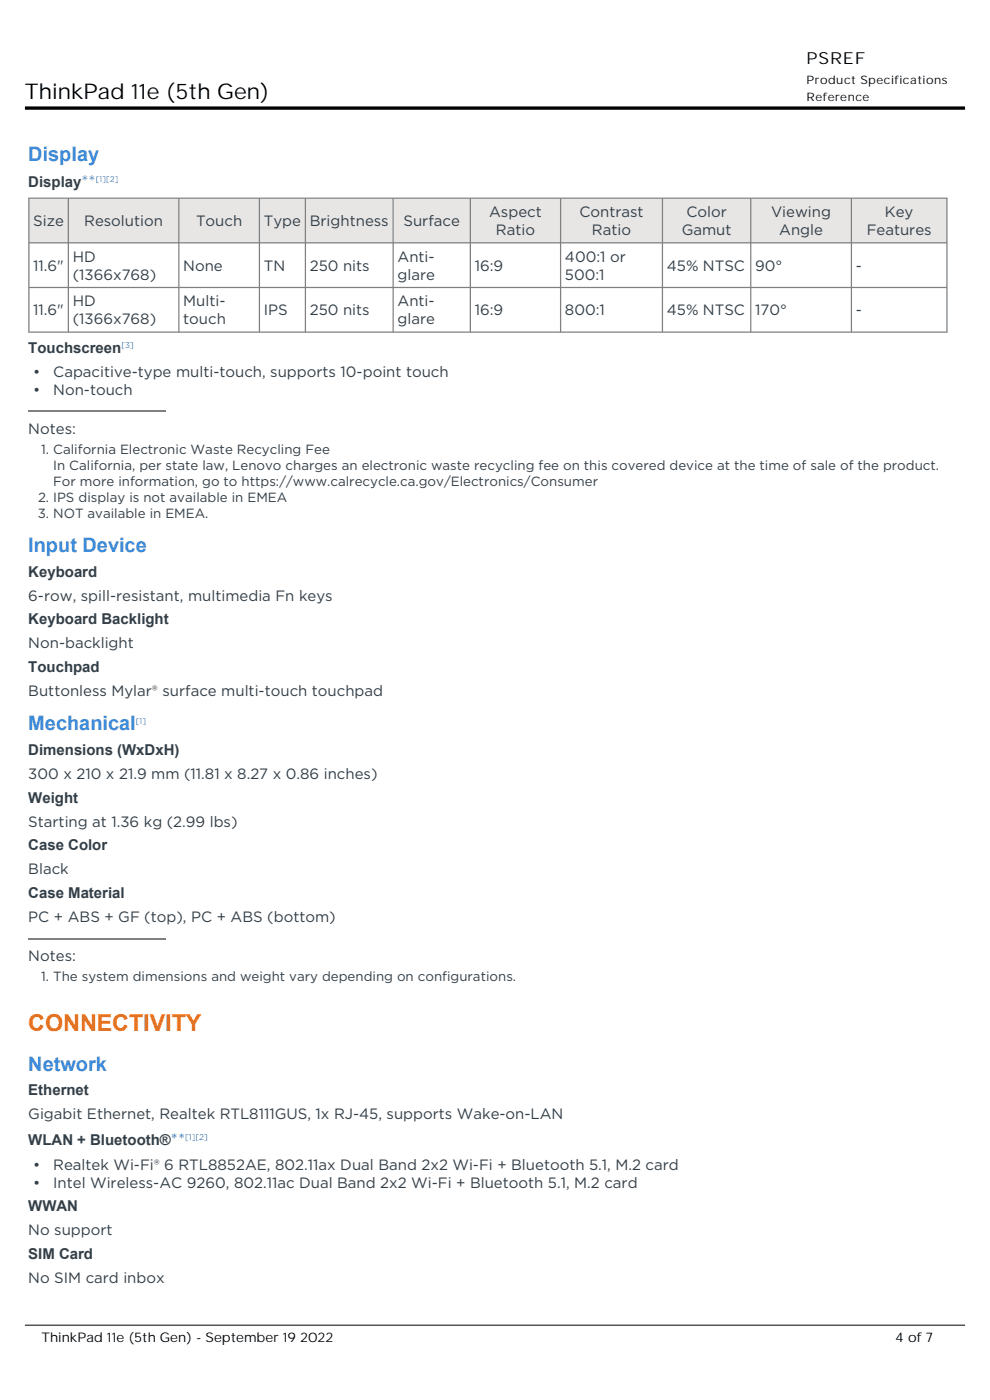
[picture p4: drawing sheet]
<svg xmlns="http://www.w3.org/2000/svg" width="210mm" height="297mm" viewBox="0 0 210 297" stroke-linecap="round" stroke-linejoin="round" font-family="sans-serif">
<defs><g id="words">
<text font-size="4.9" fill="#ff6a00" x="6" y="218.7">CONNECTIVITY</text>
<text font-size="4.6" x="5.3" y="21.1">ThinkPad 11e (5th Gen)</text>
<g font-size="4.2" fill="#3e8ddd">
<text x="6" y="34.1">Display</text>
<text x="6" y="117.1">Input Device</text>
<text x="6" y="154.9">Mechanical</text>
<text x="6" y="227.1">Network</text>
</g>
<text font-size="3.5" x="171.1" y="13.6">PSREF</text>
<g font-size="3.2" fill="#333f48">
<text x="6" y="39.7">Display**</text>
<text x="7.1" y="47.9">Size</text>
<text x="17.9" y="47.9">Resolution</text>
<text x="41.6" y="47.9">Touch</text>
<text x="56" y="47.9">Type</text>
<text x="65.7" y="47.9">Brightness</text>
<text x="85.6" y="47.9">Surface</text>
<text x="103.8" y="46">Aspect</text>
<text x="122.9" y="46">Contrast</text>
<text x="145.6" y="46">Color</text>
<text x="163.6" y="46">Viewing</text>
<text x="187.7" y="46">Key</text>
<text x="105.2" y="49.8">Ratio</text>
<text x="125.6" y="49.8">Ratio</text>
<text x="144.6" y="49.8">Gamut</text>
<text x="165.3" y="49.8">Angle</text>
<text x="183.8" y="49.8">Features</text>
<text x="7.1" y="57.4">11.6&quot;</text>
<text x="15.4" y="55.5">HD</text>
<text x="15.4" y="59.3">(1366x768)</text>
<text x="38.9" y="57.4">None</text>
<text x="56" y="57.4">TN</text>
<text x="65.7" y="57.4">250 nits</text>
<text x="84.3" y="55.5">Anti-</text>
<text x="84.3" y="59.3">glare</text>
<text x="100.7" y="57.4">16:9</text>
<text x="119.8" y="55.5">400:1 or</text>
<text x="119.8" y="59.3">500:1</text>
<text x="141.4" y="57.4">45% NTSC</text>
<text x="160.2" y="57.4">90°</text>
<text x="181.5" y="57.4">-</text>
<text x="15.4" y="65">HD</text>
<text x="38.9" y="65">Multi-</text>
<text x="84.3" y="65">Anti-</text>
<text x="7.1" y="66.9">11.6&quot;</text>
<text x="15.4" y="68.8">(1366x768)</text>
<text x="38.9" y="68.8">touch</text>
<text x="56" y="66.9">IPS</text>
<text x="65.7" y="66.9">250 nits</text>
<text x="84.3" y="68.8">glare</text>
<text x="100.7" y="66.9">16:9</text>
<text x="119.8" y="66.9">800:1</text>
<text x="141.4" y="66.9">45% NTSC</text>
<text x="160.2" y="66.9">170°</text>
<text x="181.5" y="66.9">-</text>
<text x="6" y="74.8">Touchscreen</text>
<text x="7" y="79.9">•</text>
<text x="7" y="83.7">•</text>
<text x="11.3" y="79.9">Capacitive-type multi-touch, supports 10-point touch</text>
<text x="11.3" y="83.7">Non-touch</text>
<text x="6" y="92.1">Notes:</text>
<text x="6" y="122.3">Keyboard</text>
<text x="6" y="127.4">6-row, spill-resistant, multimedia Fn keys</text>
<text x="6" y="132.4">Keyboard Backlight</text>
<text x="6" y="137.5">Non-backlight</text>
<text x="6" y="142.5">Touchpad</text>
<text x="6" y="147.6">Buttonless Mylar® surface multi-touch touchpad</text>
<text x="6" y="160.1">Dimensions (WxDxH)</text>
<text x="6" y="165.2">300 x 210 x 21.9 mm (11.81 x 8.27 x 0.86 inches)</text>
<text x="6" y="170.3">Weight</text>
<text x="6" y="175.3">Starting at 1.36 kg (2.99 lbs)</text>
<text x="6" y="180.4">Case Color</text>
<text x="6" y="185.5">Black</text>
<text x="6" y="190.5">Case Material</text>
<text x="6" y="195.6">PC + ABS + GF (top), PC + ABS (bottom)</text>
<text x="6" y="203.9">Notes:</text>
<text x="6" y="232.3">Ethernet</text>
<text x="6" y="237.4">Gigabit Ethernet, Realtek RTL8111GUS, 1x RJ-45, supports Wake-on-LAN</text>
<text x="6" y="242.9">WLAN + Bluetooth®**</text>
<text x="7" y="248.1">•</text>
<text x="7" y="251.9">•</text>
<text x="11.3" y="248.1">Realtek Wi-Fi® 6 RTL8852AE, 802.11ax Dual Band 2x2 Wi-Fi + Bluetooth 5.1, M.2 card</text>
<text x="11.3" y="251.9">Intel Wireless-AC 9260, 802.11ac Dual Band 2x2 Wi-Fi + Bluetooth 5.1, M.2 card</text>
<text x="6" y="256.9">WWAN</text>
<text x="6" y="262">No support</text>
<text x="6" y="267.1">SIM Card</text>
<text x="6" y="272.1">No SIM card inbox</text>
</g>
<g font-size="2.8" fill="#333f48">
<text x="8.7" y="96.3">1. California Electronic Waste Recycling Fee</text>
<text x="11.3" y="99.7">In California, per state law, Lenovo charges an electronic waste recycling fee on this covered device at the time of sale of the product.</text>
<text x="8.1" y="106.5">2. IPS display is not available in EMEA</text>
<text x="11.3" y="103.1">For more information, go to https://www.calrecycle.ca.gov/Electronics/Consumer</text>
<text x="8" y="109.9">3. NOT available in EMEA.</text>
<text x="8.7" y="208.1">1. The system dimensions and weight vary depending on configurations.</text>
</g>
<g font-size="2.8">
<text x="8.8" y="284.7">ThinkPad 11e (5th Gen) - September 19 2022</text>
<text x="189.9" y="284.7">4 of7</text>
</g>
<g font-size="2.5">
<text x="171.1" y="17.8">Product Specifications</text>
<text x="171.1" y="21.4">Reference</text>
</g>
<g font-size="1.8" fill="#3e8ddd">
<text x="20.3" y="38.7">[1][2]</text>
<text x="25.7" y="73.8">[3]</text>
<text x="28.8" y="153.5">[1]</text>
<text x="39.3" y="241.9">[1][2]</text>
</g>
</g></defs>
<g fill="#e8e5e5">
<path d="M6.3 42.2h8.1v9.2h-8.1z"/>
<path d="M14.6 42.2h23.2v9.2h-23.2z"/>
<path d="M38.1 42.2h16.8v9.2h-16.8z"/>
<path d="M55.2 42.2h9.5v9.2h-9.5z"/>
<path d="M64.9 42.2h18.4v9.2h-18.4z"/>
<path d="M83.5 42.2h16.1v9.2h-16.1z"/>
<path d="M99.9 42.2h18.9v9.2h-18.9z"/>
<path d="M119 42.2h21.4v9.2h-21.4z"/>
<path d="M140.7 42.2h18.4v9.2h-18.4z"/>
<path d="M159.4 42.2h21.1v9.2h-21.1z"/>
<path d="M180.7 42.2h20v9.2h-20z"/>
</g>
<g fill="none" stroke="#808080" stroke-width=".26">
<path d="M6 42h195M6.1 51.5h194.8M6.1 42v28.5M14.5 42v28.5M37.9 42v28.5M55 42v28.5M64.8 42v28.5M83.4 42v28.5M99.8 42v28.5M118.9 42v28.5M140.5 42v28.5M159.3 42v28.5"/>
<path d="M180.6 42v28.5M200.9 42v28.5M6 70.5h195M6.1 61h194.8M6 87.3h29.2M6 199.1h29.2"/>
</g>
<path d="M5.3 22.9h199.4" fill="none" stroke="#000" stroke-width=".71" stroke-linecap="butt"/>
<path d="M5.3 281.1h199.4" fill="none" stroke="#000" stroke-width=".21"/>
<use href="#words"/>
</svg>
